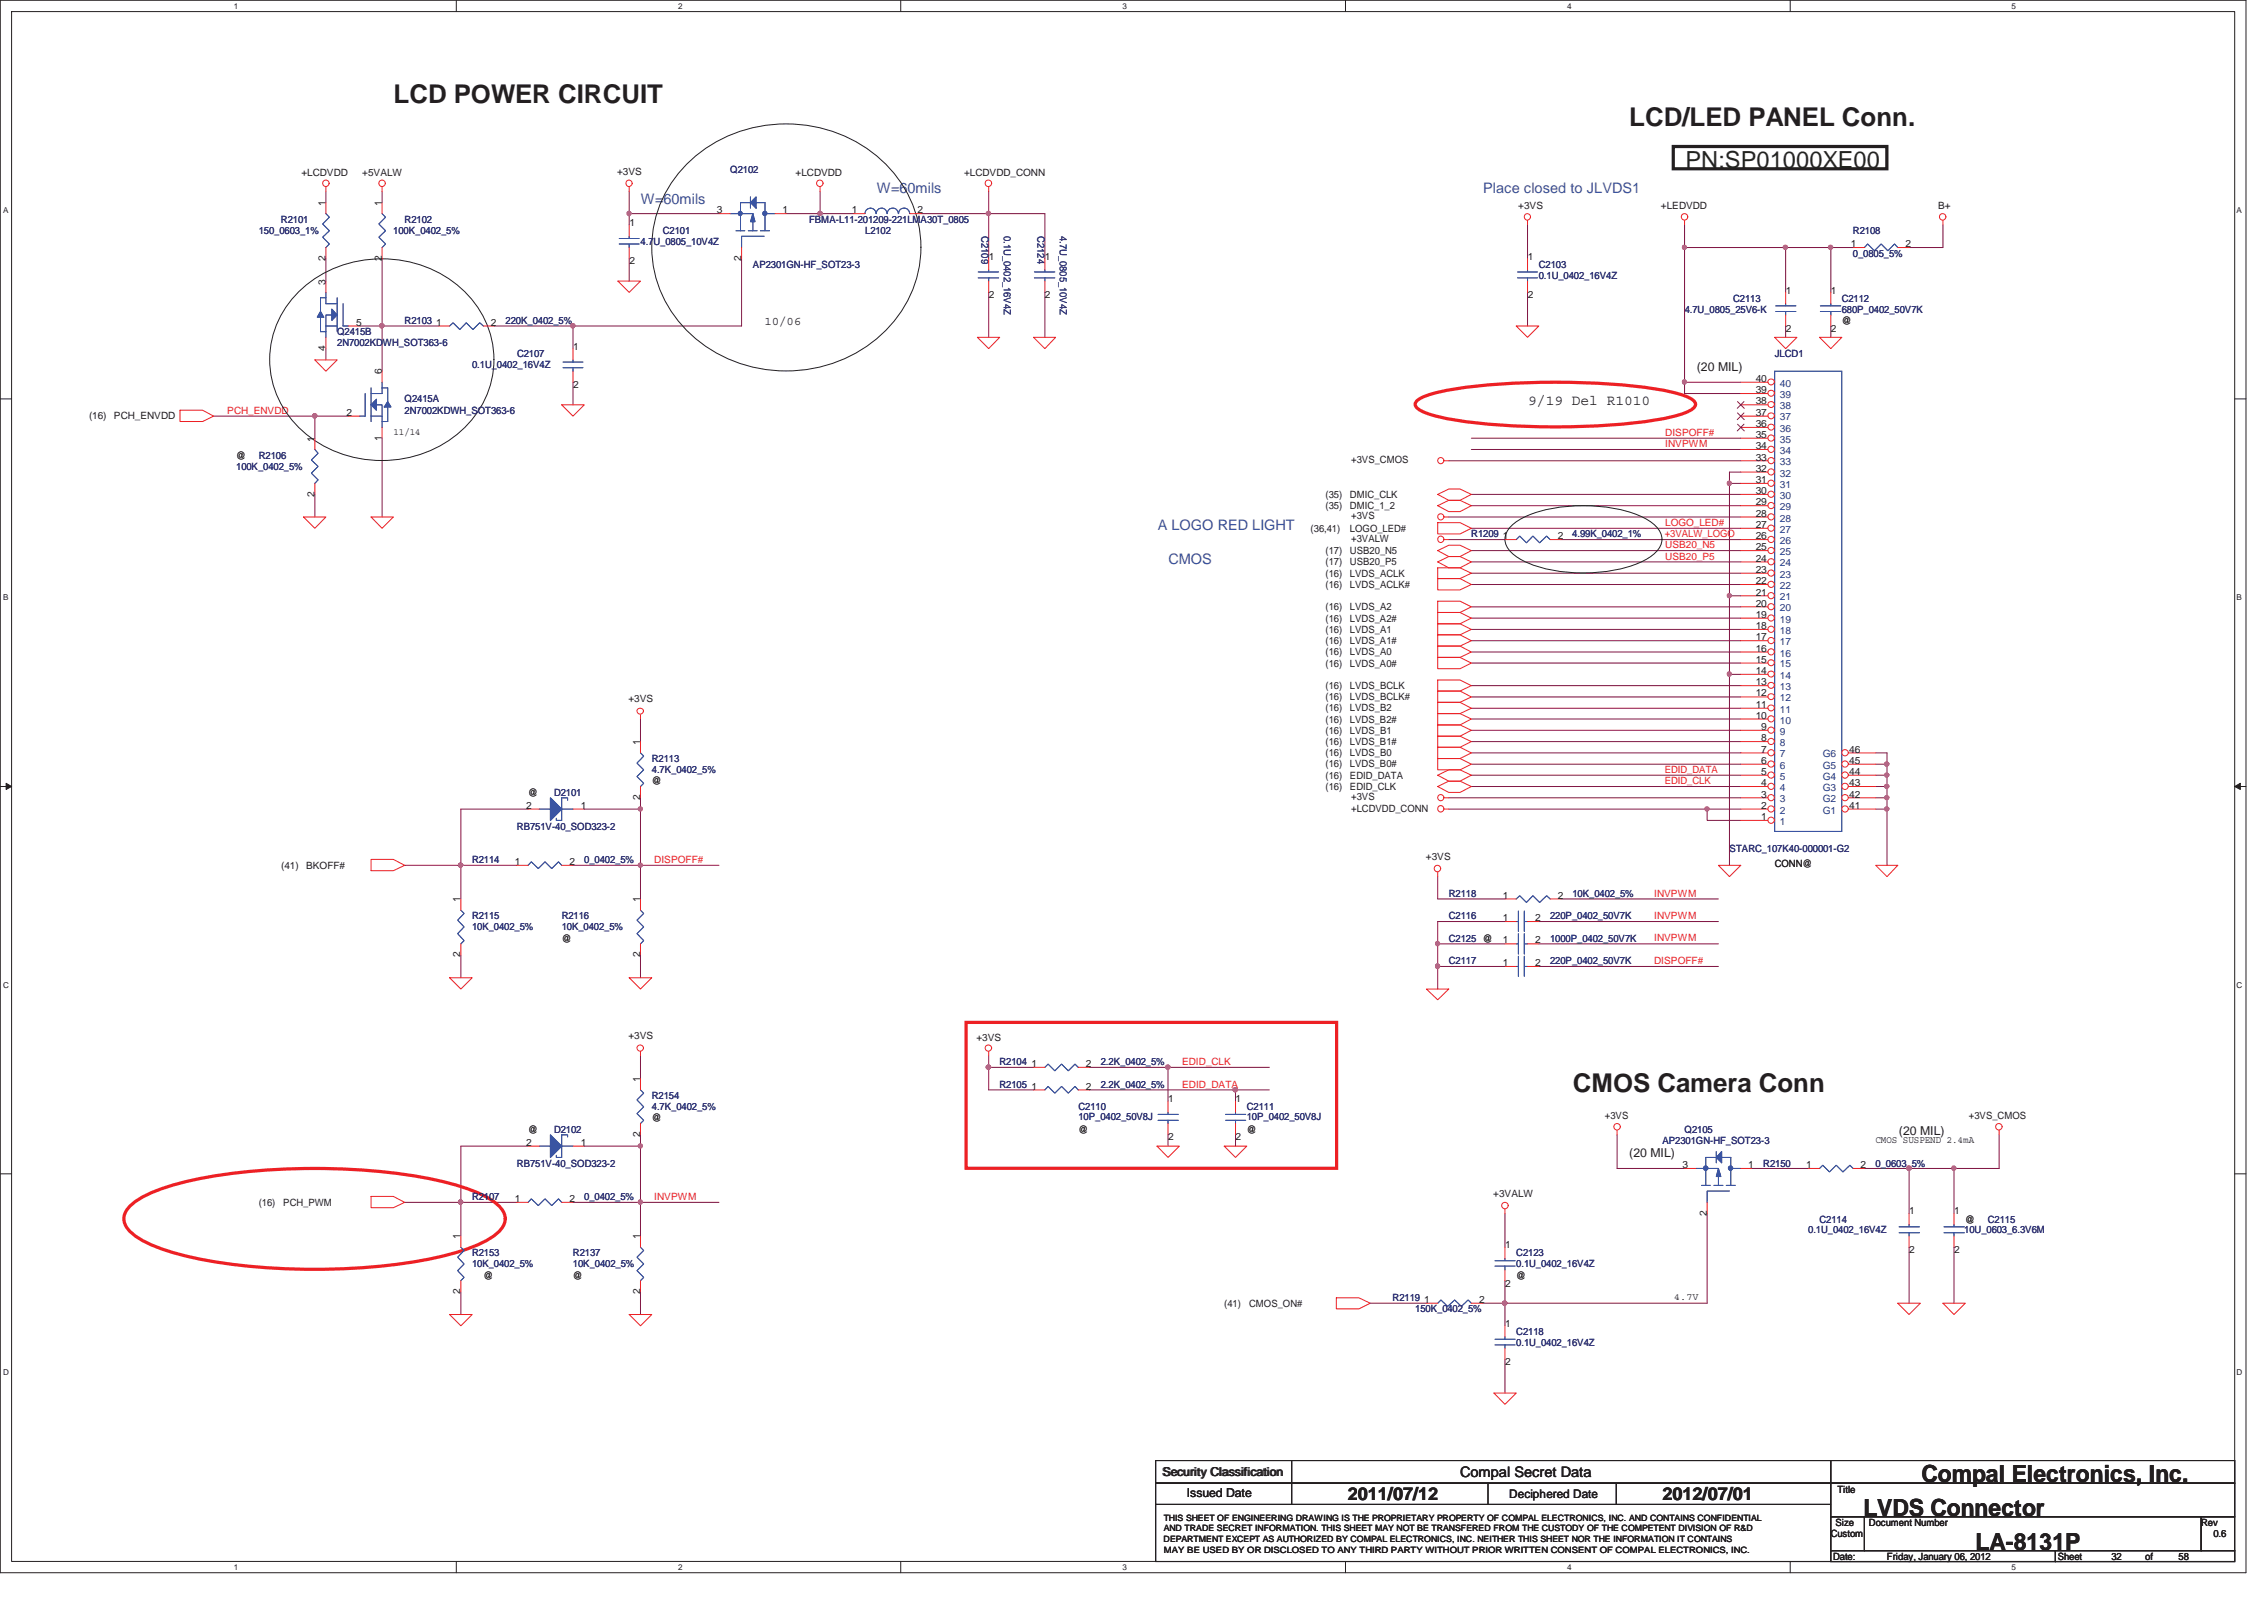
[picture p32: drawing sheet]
<svg xmlns="http://www.w3.org/2000/svg" width="297mm" height="210mm" viewBox="0 0 297 210" stroke-linecap="round" stroke-linejoin="round" font-family="sans-serif">
<defs><g id="words">
<g font-size="3.4" fill="#231f20">
<text x="51.6" y="13.5">LCD POWER CIRCUIT</text>
<text x="213.7" y="16.5">LCD/LED PANEL Conn.</text>
<text x="206.4" y="143.2">CMOS Camera Conn</text>
</g>
<text font-size="3.1" fill="#1b3f1c" x="221.1" y="22">PN:SP01000XE00</text>
<g font-size="3.1" fill="#231f20">
<text x="252.1" y="194.4">Compal Electronics, Inc.</text>
<text x="244.5" y="198.9">LVDS Connector</text>
<text x="259.2" y="203.3">LA-8131P</text>
</g>
<g font-size="2.3" fill="#231f20">
<text x="176.8" y="196.7">2011/07/12</text>
<text x="218.1" y="196.7">2012/07/01</text>
</g>
<g font-size="1.9" fill="#3953a4">
<text x="84.1" y="26.8">W=60mils</text>
<text x="115" y="25.3">W=60mils</text>
<text x="194.6" y="25.3">Place closed to JLVDS1</text>
<text x="151.9" y="69.5">A LOGO RED LIGHT</text>
<text x="153.3" y="73.9">CMOS</text>
</g>
<g font-size="1.9" fill="#231f20">
<text x="200.5" y="53.1">9/19 Del R1010</text>
<text x="191.6" y="193.7">Compal Secret Data</text>
</g>
<g font-size="1.6" fill="#231f20">
<text x="100.3" y="42.6">10/06</text>
<text x="222.6" y="48.7">(20 MIL)</text>
<text x="249.1" y="148.8">(20 MIL)</text>
<text x="213.7" y="151.8">(20 MIL)</text>
<text x="152.5" y="193.6">Security Classification</text>
<text x="155.7" y="196.4">Issued Date</text>
<text x="198" y="196.5">Deciphered Date</text>
</g>
<g font-size="1.3" fill="#231f20">
<text x="39.6" y="23">+LCDVDD</text>
<text x="47.5" y="23">+5VALW</text>
<text x="81" y="22.9">+3VS</text>
<text x="104.4" y="23">+LCDVDD</text>
<text x="126.5" y="23">+LCDVDD_CONN</text>
<text x="42.7" y="27" transform="rotate(-90 42.7 27)">1</text>
<text x="50.1" y="27" transform="rotate(-90 50.1 27)">1</text>
<text x="82.6" y="29.7">1</text>
<text x="94" y="28">3</text>
<text x="102.7" y="28">1</text>
<text x="111.8" y="28">1</text>
<text x="120.4" y="28">2</text>
<text x="199.2" y="27.5">+3VS</text>
<text x="217.9" y="27.5">+LEDVDD</text>
<text x="254.3" y="27.5">B+</text>
<text x="42.7" y="34.2" transform="rotate(-90 42.7 34.2)">2</text>
<text x="50.1" y="34.2" transform="rotate(-90 50.1 34.2)">2</text>
<text x="82.6" y="34.7">2</text>
<text x="97.2" y="34.2" transform="rotate(-90 97.2 34.2)">2</text>
<text x="129.7" y="34.1">1</text>
<text x="137.1" y="34.1">1</text>
<text x="200.4" y="34.1">1</text>
<text x="242.8" y="32.4">1</text>
<text x="250" y="32.4">2</text>
<text x="42.7" y="37.3" transform="rotate(-90 42.7 37.3)">3</text>
<text x="129.7" y="39.1">2</text>
<text x="137.1" y="39.1">2</text>
<text x="200.4" y="39.1">2</text>
<text x="234.3" y="38.5">1</text>
<text x="240.2" y="38.5">1</text>
<text x="42.7" y="46" transform="rotate(-90 42.7 46)">4</text>
<text x="46.7" y="42.7">5</text>
<text x="57.2" y="42.7">1</text>
<text x="64.4" y="42.7">2</text>
<text x="75.2" y="45.9">1</text>
<text x="234.3" y="43.5">2</text>
<text x="240.2" y="43.5">2</text>
<text x="241.6" y="42.5">@</text>
<text x="50.1" y="49.1" transform="rotate(-90 50.1 49.1)">6</text>
<text x="75.2" y="50.9">2</text>
<text x="230.4" y="53">38</text>
<text x="230.4" y="51.5">39</text>
<text x="230.4" y="50.1">40</text>
<text x="11.7" y="55">(16)</text>
<text x="14.9" y="55">PCH_ENVDD</text>
<text x="41.3" y="58" transform="rotate(-90 41.3 58)">1</text>
<text x="45.5" y="54.5">2</text>
<text x="50.1" y="57.8" transform="rotate(-90 50.1 57.8)">1</text>
<text x="51.6" y="57.1">11/14</text>
<text x="230.4" y="58.9">34</text>
<text x="230.4" y="57.4">35</text>
<text x="230.4" y="56">36</text>
<text x="230.4" y="54.5">37</text>
<text x="31" y="60.2">@</text>
<text x="41.3" y="65.2" transform="rotate(-90 41.3 65.2)">2</text>
<text x="173.9" y="65.3">(35)</text>
<text x="177.1" y="65.3">DMIC_CLK</text>
<text x="177.3" y="60.8">+3VS_CMOS</text>
<text x="230.4" y="64.8">30</text>
<text x="230.4" y="63.4">31</text>
<text x="230.4" y="61.9">32</text>
<text x="230.4" y="60.4">33</text>
<text x="172" y="69.7">(36,41)</text>
<text x="173.9" y="66.8">(35)</text>
<text x="177.1" y="66.8">DMIC_1_2</text>
<text x="177.1" y="69.7">LOGO_LED#</text>
<text x="177.3" y="68.1">+3VS</text>
<text x="177.3" y="71.1">+3VALW</text>
<text x="197.2" y="70.7">1</text>
<text x="204.4" y="70.7">2</text>
<text x="230.4" y="70.7">26</text>
<text x="230.4" y="69.3">27</text>
<text x="230.4" y="67.8">28</text>
<text x="230.4" y="66.3">29</text>
<text x="173.9" y="75.6">(16)</text>
<text x="173.9" y="77.1">(16)</text>
<text x="173.9" y="72.7">(17)</text>
<text x="173.9" y="74.2">(17)</text>
<text x="177.1" y="75.6">LVDS_ACLK</text>
<text x="177.1" y="77.1">LVDS_ACLK#</text>
<text x="177.1" y="72.7">USB20_N5</text>
<text x="177.1" y="74.2">USB20_P5</text>
<text x="230.4" y="76.6">22</text>
<text x="230.4" y="75.1">23</text>
<text x="230.4" y="73.7">24</text>
<text x="230.4" y="72.2">25</text>
<text x="173.9" y="80">(16)</text>
<text x="173.9" y="81.5">(16)</text>
<text x="173.9" y="83">(16)</text>
<text x="177.1" y="80">LVDS_A2</text>
<text x="177.1" y="81.5">LVDS_A2#</text>
<text x="177.1" y="83">LVDS_A1</text>
<text x="230.4" y="84">17</text>
<text x="230.4" y="82.5">18</text>
<text x="230.4" y="81">19</text>
<text x="230.4" y="79.6">20</text>
<text x="230.4" y="78.1">21</text>
<text x="173.9" y="84.5">(16)</text>
<text x="173.9" y="85.9">(16)</text>
<text x="173.9" y="87.4">(16)</text>
<text x="177.1" y="84.5">LVDS_A1#</text>
<text x="177.1" y="85.9">LVDS_A0</text>
<text x="177.1" y="87.4">LVDS_A0#</text>
<text x="230.4" y="89.9">13</text>
<text x="230.4" y="88.4">14</text>
<text x="230.4" y="86.9">15</text>
<text x="230.4" y="85.5">16</text>
<text x="82.5" y="92.1">+3VS</text>
<text x="173.9" y="90.4">(16)</text>
<text x="173.9" y="91.8">(16)</text>
<text x="173.9" y="93.3">(16)</text>
<text x="173.9" y="94.8">(16)</text>
<text x="177.1" y="90.4">LVDS_BCLK</text>
<text x="177.1" y="91.8">LVDS_BCLK#</text>
<text x="177.1" y="93.3">LVDS_B2</text>
<text x="177.1" y="94.8">LVDS_B2#</text>
<text x="230.4" y="94.3">10</text>
<text x="230.4" y="92.8">11</text>
<text x="230.4" y="91.3">12</text>
<text x="231.1" y="95.7">9</text>
<text x="84" y="97.7" transform="rotate(-90 84 97.7)">1</text>
<text x="173.9" y="96.3">(16)</text>
<text x="173.9" y="97.8">(16)</text>
<text x="173.9" y="99.2">(16)</text>
<text x="173.9" y="100.7">(16)</text>
<text x="177.1" y="96.3">LVDS_B1</text>
<text x="177.1" y="97.8">LVDS_B1#</text>
<text x="177.1" y="99.2">LVDS_B0</text>
<text x="177.1" y="100.7">LVDS_B0#</text>
<text x="231.1" y="101.6">5</text>
<text x="231.1" y="100.2">6</text>
<text x="231.1" y="98.7">7</text>
<text x="231.1" y="97.2">8</text>
<text x="242.6" y="101.6">44</text>
<text x="242.6" y="100.2">45</text>
<text x="242.6" y="98.7">46</text>
<text x="69" y="106.1">2</text>
<text x="69.3" y="104.4">@</text>
<text x="76.2" y="106.1">1</text>
<text x="84" y="104.9" transform="rotate(-90 84 104.9)">2</text>
<text x="85.5" y="102.9">@</text>
<text x="173.9" y="102.1">(16)</text>
<text x="173.9" y="103.6">(16)</text>
<text x="177.1" y="102.1">EDID_DATA</text>
<text x="177.1" y="103.6">EDID_CLK</text>
<text x="177.3" y="105">+3VS</text>
<text x="177.3" y="106.4">+LCDVDD_CONN</text>
<text x="231.1" y="107.6">1</text>
<text x="231.1" y="106.1">2</text>
<text x="231.1" y="104.6">3</text>
<text x="231.1" y="103.1">4</text>
<text x="242.6" y="106.1">41</text>
<text x="242.6" y="104.6">42</text>
<text x="242.6" y="103.1">43</text>
<text x="36.9" y="113.9">(41)</text>
<text x="40.2" y="113.9">BKOFF#</text>
<text x="67.6" y="113.5">1</text>
<text x="74.7" y="113.5">2</text>
<text x="187.1" y="112.8">+3VS</text>
<text x="232.9" y="113.8">CONN@</text>
<text x="60.4" y="118.3" transform="rotate(-90 60.4 118.3)">1</text>
<text x="84" y="118.3" transform="rotate(-90 84 118.3)">1</text>
<text x="197.2" y="117.9">1</text>
<text x="204.4" y="117.9">2</text>
<text x="60.4" y="125.6" transform="rotate(-90 60.4 125.6)">2</text>
<text x="73.7" y="123.5">@</text>
<text x="84" y="125.6" transform="rotate(-90 84 125.6)">2</text>
<text x="197.2" y="123.7">1</text>
<text x="197.2" y="120.8">1</text>
<text x="201.4" y="123.7">2</text>
<text x="201.4" y="120.8">2</text>
<text x="197.2" y="126.7">1</text>
<text x="201.4" y="126.7">2</text>
<text x="82.5" y="136.3">+3VS</text>
<text x="128.1" y="136.5">+3VS</text>
<text x="84" y="141.9" transform="rotate(-90 84 141.9)">1</text>
<text x="135.3" y="142.9">1</text>
<text x="135.3" y="140">1</text>
<text x="142.5" y="142.9">2</text>
<text x="142.5" y="140">2</text>
<text x="69.3" y="148.6">@</text>
<text x="84" y="149.1" transform="rotate(-90 84 149.1)">2</text>
<text x="85.5" y="147.1">@</text>
<text x="141.5" y="148.6">@</text>
<text x="153.3" y="144.6">1</text>
<text x="153.3" y="149.5">2</text>
<text x="162.1" y="144.6">1</text>
<text x="162.1" y="149.5">2</text>
<text x="163.6" y="148.6">@</text>
<text x="210.6" y="146.8">+3VS</text>
<text x="246.1" y="149.9">CMOS SUSPEND 2.4mA</text>
<text x="258.3" y="146.8">+3VS_CMOS</text>
<text x="69" y="150.3">2</text>
<text x="76.2" y="150.3">1</text>
<text x="220.8" y="153.2">3</text>
<text x="229.4" y="153.2">1</text>
<text x="237" y="153.2">1</text>
<text x="244.1" y="153.2">2</text>
<text x="33.9" y="158.1">(16)</text>
<text x="37.2" y="158.1">PCH_PWM</text>
<text x="67.6" y="157.7">1</text>
<text x="74.7" y="157.7">2</text>
<text x="195.9" y="157">+3VALW</text>
<text x="223.9" y="159.4" transform="rotate(-90 223.9 159.4)">2</text>
<text x="250.5" y="159.3">1</text>
<text x="256.4" y="159.3">1</text>
<text x="257.8" y="160.3">@</text>
<text x="60.4" y="162.5" transform="rotate(-90 60.4 162.5)">1</text>
<text x="63.4" y="167.7">@</text>
<text x="75.2" y="167.7">@</text>
<text x="84" y="162.5" transform="rotate(-90 84 162.5)">1</text>
<text x="197.5" y="163.7">1</text>
<text x="198.9" y="167.7">@</text>
<text x="250.5" y="164.3">2</text>
<text x="256.4" y="164.3">2</text>
<text x="60.4" y="169.7" transform="rotate(-90 60.4 169.7)">2</text>
<text x="84" y="169.7" transform="rotate(-90 84 169.7)">2</text>
<text x="160.6" y="171.4">(41)</text>
<text x="163.9" y="171.4">CMOS_ON#</text>
<text x="186.9" y="170.9">1</text>
<text x="194.1" y="170.9">2</text>
<text x="197.5" y="168.7">2</text>
<text x="219.6" y="170.5">4.7V</text>
<text x="197.5" y="174">1</text>
<text x="197.5" y="179">2</text>
<text x="241.1" y="195.8">Title</text>
<text x="240.2" y="201.6">Custom</text>
<text x="240.8" y="200.1">Size</text>
<text x="245.2" y="200.1">Document Number</text>
<text x="288.8" y="200.1">Rev</text>
<text x="290.4" y="201.6">0.6</text>
<text x="240.5" y="204.6">Date:</text>
<text x="247.6" y="204.5">Friday, January 06, 2012</text>
<text x="270" y="204.6">Sheet</text>
<text x="277" y="204.5">32</text>
<text x="281.4" y="204.5">of</text>
<text x="285.8" y="204.5">58</text>
</g>
<g font-size="1.3" fill="#282973">
<text x="95.8" y="22.7">Q2102</text>
<text x="36.9" y="29.2">R2101</text>
<text x="53.1" y="29.2">R2102</text>
<text x="106.1" y="29.2">FBMA-L11-201209-221LMA30T_0805</text>
<text x="33.9" y="30.7">150_0603_1%</text>
<text x="51.6" y="30.7">100K_0402_5%</text>
<text x="84" y="32.2">4.7U_0805_10V4Z</text>
<text x="87" y="30.7">C2101</text>
<text x="98.8" y="35.1">AP2301GN-HF_SOT23-3</text>
<text x="113.5" y="30.7">L2102</text>
<text x="128.8" y="31" transform="rotate(90 128.8 31)">C2109</text>
<text x="131.7" y="31" transform="rotate(90 131.7 31)">0.1U_0402_16V4Z</text>
<text x="136.1" y="31" transform="rotate(90 136.1 31)">C2124</text>
<text x="139.1" y="31" transform="rotate(90 139.1 31)">4.7U_0805_10V4Z</text>
<text x="201.9" y="35.1">C2103</text>
<text x="243.1" y="30.7">R2108</text>
<text x="243.1" y="33.7">0_0805_5%</text>
<text x="201.9" y="36.6">0.1U_0402_16V4Z</text>
<text x="221" y="41">4.7U_0805_25V6-K</text>
<text x="227.4" y="39.5">C2113</text>
<text x="241.6" y="39.5">C2112</text>
<text x="241.6" y="41">680P_0402_50V7K</text>
<text x="44.2" y="43.9">Q2415B</text>
<text x="44.2" y="45.4">2N7002KDWH_SOT363-6</text>
<text x="53.1" y="42.5">R2103</text>
<text x="66.3" y="42.5">220K_0402_5%</text>
<text x="67.8" y="46.9">C2107</text>
<text x="232.9" y="46.9">JLCD1</text>
<text x="53.1" y="52.8">Q2415A</text>
<text x="61.9" y="48.2">0.1U_0402_16V4Z</text>
<text x="53.1" y="54.3">2N7002KDWH_SOT363-6</text>
<text x="31" y="61.6">100K_0402_5%</text>
<text x="33.9" y="60.2">R2106</text>
<text x="193" y="70.5">R1209</text>
<text x="206.3" y="70.5">4.99K_0402_1%</text>
<text x="85.5" y="99.9">R2113</text>
<text x="85.5" y="101.4">4.7K_0402_5%</text>
<text x="72.7" y="104.4">D2101</text>
<text x="61.9" y="113.2">R2114</text>
<text x="67.8" y="108.8">RB751V-40_SOD323-2</text>
<text x="76.7" y="113.2">0_0402_5%</text>
<text x="226.9" y="111.7">STARC_107K40-000001-G2</text>
<text x="190.1" y="117.6">R2118</text>
<text x="206.3" y="117.6">10K_0402_5%</text>
<text x="61.9" y="120.5">R2115</text>
<text x="61.9" y="122">10K_0402_5%</text>
<text x="73.7" y="120.5">R2116</text>
<text x="73.7" y="122">10K_0402_5%</text>
<text x="190.1" y="123.5">C2125 @</text>
<text x="190.1" y="120.5">C2116</text>
<text x="203.4" y="123.5">1000P_0402_50V7K</text>
<text x="203.4" y="120.5">220P_0402_50V7K</text>
<text x="190.1" y="126.4">C2117</text>
<text x="203.4" y="126.4">220P_0402_50V7K</text>
<text x="131.1" y="142.7">R2105</text>
<text x="131.1" y="139.7">R2104</text>
<text x="144.4" y="142.7">2.2K_0402_5%</text>
<text x="144.4" y="139.7">2.2K_0402_5%</text>
<text x="72.7" y="148.6">D2102</text>
<text x="85.5" y="144.1">R2154</text>
<text x="85.5" y="145.6">4.7K_0402_5%</text>
<text x="141.5" y="145.6">C2110</text>
<text x="141.5" y="146.9">10P_0402_50V8J</text>
<text x="163.6" y="145.6">C2111</text>
<text x="163.6" y="146.9">10P_0402_50V8J</text>
<text x="221" y="148.6">Q2105</text>
<text x="67.8" y="153">RB751V-40_SOD323-2</text>
<text x="218.1" y="150">AP2301GN-HF_SOT23-3</text>
<text x="231.3" y="153">R2150</text>
<text x="246.1" y="153">0_0603_5%</text>
<text x="61.9" y="157.4">R2107</text>
<text x="76.7" y="157.4">0_0402_5%</text>
<text x="237.2" y="161.7">0.1U_0402_16V4Z</text>
<text x="238.7" y="160.3">C2114</text>
<text x="257.7" y="161.7">10U_0603_6.3V6M</text>
<text x="260.8" y="160.3">C2115</text>
<text x="61.9" y="164.8">R2153</text>
<text x="61.9" y="166.2">10K_0402_5%</text>
<text x="75.2" y="164.8">R2137</text>
<text x="75.2" y="166.2">10K_0402_5%</text>
<text x="198.9" y="164.8">C2123</text>
<text x="198.9" y="166.2">0.1U_0402_16V4Z</text>
<text x="182.7" y="170.6">R2119</text>
<text x="185.7" y="172.1">150K_0402_5%</text>
<text x="198.9" y="175.1">C2118</text>
<text x="198.9" y="176.5">0.1U_0402_16V4Z</text>
</g>
<g font-size="1.3" fill="#1d437e">
<text x="233.5" y="53.7">38</text>
<text x="233.5" y="52.2">39</text>
<text x="233.5" y="50.7">40</text>
<text x="233.5" y="59.6">34</text>
<text x="233.5" y="58.1">35</text>
<text x="233.5" y="56.6">36</text>
<text x="233.5" y="55.1">37</text>
<text x="233.5" y="65.4">30</text>
<text x="233.5" y="64">31</text>
<text x="233.5" y="62.5">32</text>
<text x="233.5" y="61">33</text>
<text x="233.5" y="71.4">26</text>
<text x="233.5" y="69.9">27</text>
<text x="233.5" y="68.4">28</text>
<text x="233.5" y="66.9">29</text>
<text x="233.5" y="77.3">22</text>
<text x="233.5" y="75.8">23</text>
<text x="233.5" y="74.3">24</text>
<text x="233.5" y="72.8">25</text>
<text x="233.5" y="83.2">18</text>
<text x="233.5" y="81.7">19</text>
<text x="233.5" y="80.2">20</text>
<text x="233.5" y="78.7">21</text>
<text x="233.5" y="89">14</text>
<text x="233.5" y="87.5">15</text>
<text x="233.5" y="86.1">16</text>
<text x="233.5" y="84.6">17</text>
<text x="233.5" y="94.9">10</text>
<text x="233.5" y="93.5">11</text>
<text x="233.5" y="92">12</text>
<text x="233.5" y="90.5">13</text>
<text x="233.5" y="100.8">6</text>
<text x="233.5" y="99.3">7</text>
<text x="233.5" y="97.9">8</text>
<text x="233.5" y="96.4">9</text>
<text x="239.2" y="100.8">G5</text>
<text x="239.2" y="99.3">G6</text>
<text x="233.5" y="106.7">2</text>
<text x="233.5" y="105.2">3</text>
<text x="233.5" y="103.8">4</text>
<text x="233.5" y="102.3">5</text>
<text x="239.2" y="106.7">G1</text>
<text x="239.2" y="105.2">G2</text>
<text x="239.2" y="103.8">G3</text>
<text x="239.2" y="102.3">G4</text>
<text x="233.5" y="108.2">1</text>
</g>
<g font-size="1.3" fill="#ed2024">
<text x="29.8" y="54.3">PCH_ENVDD</text>
<text x="218.5" y="57.2">DISPOFF#</text>
<text x="218.5" y="58.7">INVPWM</text>
<text x="218.4" y="70.5">+3VALW_LOGO</text>
<text x="218.5" y="69">LOGO_LED#</text>
<text x="218.5" y="71.9">USB20_N5</text>
<text x="218.5" y="73.4">USB20_P5</text>
<text x="218.4" y="101.4">EDID_DATA</text>
<text x="218.4" y="102.9">EDID_CLK</text>
<text x="85.8" y="113.2">DISPOFF#</text>
<text x="217" y="117.6">INVPWM</text>
<text x="217" y="120.5">INVPWM</text>
<text x="217" y="123.5">INVPWM</text>
<text x="217" y="126.4">DISPOFF#</text>
<text x="155.1" y="139.7">EDID_CLK</text>
<text x="155.1" y="142.7">EDID_DATA</text>
<text x="85.8" y="157.4">INVPWM</text>
</g>
<g font-size="1.1" fill="#231f20">
<text x="30.7" y="1.2">1</text>
<text x="89" y="1.2">2</text>
<text x="147.3" y="1.2">3</text>
<text x="205.6" y="1.2">4</text>
<text x="263.9" y="1.2">5</text>
<text x=".4" y="27.9">A</text>
<text x="293.4" y="27.9">A</text>
<text x=".4" y="78.7">B</text>
<text x="293.4" y="78.7">B</text>
<text x=".4" y="129.5">C</text>
<text x="293.4" y="129.5">C</text>
<text x=".4" y="180.3">D</text>
<text x="293.4" y="180.3">D</text>
<text x="152.7" y="202.2">DEPARTMENT EXCEPT AS AUTHORIZED BY COMPAL ELECTRONICS, INC. NEITHER THIS SHEET NOR THE INFORMATION IT CONTAINS</text>
<text x="152.7" y="200.8">AND TRADE SECRET INFORMATION. THIS SHEET MAY NOT BE TRANSFERED FROM THE CUSTODY OF THE COMPETENT DIVISION OF R&amp;D</text>
<text x="152.7" y="203.6">MAY BE USED BY OR DISCLOSED TO ANY THIRD PARTY WITHOUT PRIOR WRITTEN CONSENT OF COMPAL ELECTRONICS, INC.</text>
<text x="152.7" y="199.4">THIS SHEET OF ENGINEERING DRAWING IS THE PROPRIETARY PROPERTY OF COMPAL ELECTRONICS, INC. AND CONTAINS CONFIDENTIAL</text>
<text x="30.7" y="206">1</text>
<text x="89" y="206">2</text>
<text x="147.3" y="206">3</text>
<text x="205.6" y="206">4</text>
<text x="263.9" y="206">5</text>
</g>
</g></defs>
<path d="M0 0h294.7v206.3h-294.7zM1.5 1.5h291.7v203.3h-291.7z" fill="none" stroke="#231f20" stroke-width=".13"/>
<g fill="#fff">
<path d="M30.7 .2h.6v1.2h-.6z"/>
<path d="M30.7 205h.6v1.2h-.6z"/>
</g>
<path d="M59.9 0v1.5M59.9 204.8v1.5" fill="none" stroke="#231f20" stroke-width=".13"/>
<g fill="#fff">
<path d="M89 .2h.6v1.2h-.6z"/>
<path d="M89 205h.6v1.2h-.6z"/>
</g>
<path d="M118.2 0v1.5M118.2 204.8v1.5" fill="none" stroke="#231f20" stroke-width=".13"/>
<g fill="#fff">
<path d="M147.4 .2h.5v1.2h-.5z"/>
<path d="M147.4 205h.5v1.2h-.5z"/>
</g>
<path d="M176.5 0v1.5M176.5 204.8v1.5" fill="none" stroke="#231f20" stroke-width=".13"/>
<g fill="#fff">
<path d="M205.7 .2h.6v1.2h-.6z"/>
<path d="M205.7 205h.6v1.2h-.6z"/>
</g>
<path d="M234.9 0v1.5M234.9 204.8v1.5" fill="none" stroke="#231f20" stroke-width=".13"/>
<g fill="#fff">
<path d="M264 .2h.6v1.2h-.6z"/>
<path d="M264 205h.6v1.2h-.6z"/>
<path d="M.4 26.9h.7v1.2h-.7z"/>
<path d="M293.6 26.9h.7v1.2h-.7z"/>
<path d="M.4 77.7h.7v1.2h-.7z"/>
<path d="M293.6 77.7h.7v1.2h-.7z"/>
</g>
<path d="M0 52.3h1.5M293.2 52.3h1.5" fill="none" stroke="#231f20" stroke-width=".13"/>
<g fill="#fff">
<path d="M.4 128.6h.8v1.1h-.8z"/>
<path d="M293.6 128.6h.7v1.1h-.7z"/>
</g>
<path d="M0 103.2h1.5M293.2 103.2h1.5" fill="none" stroke="#231f20" stroke-width=".13"/>
<path d="M.8 102.7l.7 .5-.7 .3z" fill="#231f20"/>
<path d="M.8 102.7l.7 .5-.7 .3z" fill="none" stroke="#231f20" stroke-width=".13"/>
<path d="M293.2 103.2l.7-.5v.8z" fill="#231f20"/>
<path d="M293.2 103.2l.7-.5v.8z" fill="none" stroke="#231f20" stroke-width=".13"/>
<g fill="#fff">
<path d="M.4 179.4h.8v1.1h-.8z"/>
<path d="M293.6 179.4h.7v1.1h-.7z"/>
</g>
<path d="M0 154h1.5M293.2 154h1.5" fill="none" stroke="#231f20" stroke-width=".13"/>
<path d="M42.8 25.1v1.5M50.1 25.1v1.5M200.4 29.5v4.4M60.5 113.5h7.3" fill="none" stroke="#7f1442" stroke-width=".13"/>
<circle cx="60.4" cy="113.5" r=".28" fill="#b9529f"/>
<circle cx="60.4" cy="113.5" r=".28" fill="none" stroke="#b9529f" stroke-width=".13"/>
<path d="M53.1 113.5h7.4v4.4" fill="none" stroke="#7f1442" stroke-width=".13"/>
<circle cx="60.4" cy="113.5" r=".28" fill="#b9529f"/>
<circle cx="60.4" cy="113.5" r=".28" fill="none" stroke="#b9529f" stroke-width=".13"/>
<path d="M84 113.5h10.3" fill="none" stroke="#7f1442" stroke-width=".13"/>
<circle cx="84" cy="113.5" r=".28" fill="#b9529f"/>
<circle cx="84" cy="113.5" r=".28" fill="none" stroke="#b9529f" stroke-width=".13"/>
<path d="M200.4 38.4v4.4M42.8 45.7v1.5M50.1 57.5v10.3M75.2 42.8v2.9M75.2 50.1v3M41.3 64.8v3" fill="none" stroke="#7f1442" stroke-width=".13"/>
<circle cx="75.1" cy="42.7" r=".28" fill="#b9529f"/>
<circle cx="75.1" cy="42.7" r=".28" fill="none" stroke="#b9529f" stroke-width=".13"/>
<path d="M64.8 42.8h32.5" fill="none" stroke="#7f1442" stroke-width=".13"/>
<circle cx="75.1" cy="42.7" r=".28" fill="#b9529f"/>
<circle cx="75.1" cy="42.7" r=".28" fill="none" stroke="#b9529f" stroke-width=".13"/>
<path d="M42.8 33.9v3M50.1 42.8h7.4" fill="none" stroke="#7f1442" stroke-width=".13"/>
<circle cx="50.1" cy="42.7" r=".29" fill="#b9529f"/>
<circle cx="50.1" cy="42.7" r=".29" fill="none" stroke="#b9529f" stroke-width=".13"/>
<path d="M50.1 33.9v14.8" fill="none" stroke="#7f1442" stroke-width=".13"/>
<circle cx="50.1" cy="42.7" r=".29" fill="#b9529f"/>
<circle cx="50.1" cy="42.7" r=".29" fill="none" stroke="#b9529f" stroke-width=".13"/>
<path d="M41.3 54.6v2.9" fill="none" stroke="#7f1442" stroke-width=".13"/>
<circle cx="41.3" cy="54.5" r=".28" fill="#b9529f"/>
<circle cx="41.3" cy="54.5" r=".28" fill="none" stroke="#b9529f" stroke-width=".13"/>
<path d="M28 54.6h17.7" fill="none" stroke="#7f1442" stroke-width=".13"/>
<circle cx="41.3" cy="54.5" r=".28" fill="#b9529f"/>
<circle cx="41.3" cy="54.5" r=".28" fill="none" stroke="#b9529f" stroke-width=".13"/>
<path d="M129.7 140h5.9" fill="none" stroke="#7f1442" stroke-width=".13"/>
<circle cx="129.7" cy="140" r=".28" fill="#b9529f"/>
<circle cx="129.7" cy="140" r=".28" fill="none" stroke="#b9529f" stroke-width=".13"/>
<path d="M129.7 140v2.9" fill="none" stroke="#7f1442" stroke-width=".13"/>
<circle cx="129.7" cy="140" r=".28" fill="#b9529f"/>
<circle cx="129.7" cy="140" r=".28" fill="none" stroke="#b9529f" stroke-width=".13"/>
<path d="M153.2 140h13.3" fill="none" stroke="#7f1442" stroke-width=".13"/>
<circle cx="153.2" cy="140" r=".28" fill="#b9529f"/>
<circle cx="153.2" cy="140" r=".28" fill="none" stroke="#b9529f" stroke-width=".13"/>
<path d="M142.9 142.9h19.2" fill="none" stroke="#7f1442" stroke-width=".13"/>
<circle cx="162.1" cy="142.9" r=".28" fill="#b9529f"/>
<circle cx="162.1" cy="142.9" r=".28" fill="none" stroke="#b9529f" stroke-width=".13"/>
<path d="M129.7 138.5v1.5" fill="none" stroke="#7f1442" stroke-width=".13"/>
<circle cx="129.7" cy="140" r=".28" fill="#b9529f"/>
<circle cx="129.7" cy="140" r=".28" fill="none" stroke="#b9529f" stroke-width=".13"/>
<path d="M142.9 140h10.3v4.4M129.7 142.9h5.9M153.2 148.8v1.5M162.1 148.8v1.5" fill="none" stroke="#7f1442" stroke-width=".13"/>
<circle cx="153.2" cy="140" r=".28" fill="#b9529f"/>
<circle cx="153.2" cy="140" r=".28" fill="none" stroke="#b9529f" stroke-width=".13"/>
<path d="M162.1 142.9h4.4" fill="none" stroke="#7f1442" stroke-width=".13"/>
<circle cx="162.1" cy="142.9" r=".28" fill="#b9529f"/>
<circle cx="162.1" cy="142.9" r=".28" fill="none" stroke="#b9529f" stroke-width=".13"/>
<path d="M69.3 106.1h-8.8v7.4M76.7 106.1h7.3M60.5 125.3v2.9M162.1 142.9v1.5" fill="none" stroke="#7f1442" stroke-width=".13"/>
<circle cx="84" cy="106.1" r=".28" fill="#b9529f"/>
<circle cx="84" cy="106.1" r=".28" fill="none" stroke="#b9529f" stroke-width=".13"/>
<path d="M84 94.3v3M75.2 113.5h8.8M84 104.6v8.9M84 113.5v4.4M84 125.3v2.9M197.4 126.8h-8.8v2.9M201.9 126.8h23.6" fill="none" stroke="#7f1442" stroke-width=".13"/>
<circle cx="188.6" cy="126.7" r=".28" fill="#b9529f"/>
<circle cx="188.6" cy="126.7" r=".28" fill="none" stroke="#b9529f" stroke-width=".13"/>
<path d="M188.6 123.8v3" fill="none" stroke="#7f1442" stroke-width=".13"/>
<circle cx="188.6" cy="126.7" r=".28" fill="#b9529f"/>
<circle cx="188.6" cy="126.7" r=".28" fill="none" stroke="#b9529f" stroke-width=".13"/>
<path d="M188.6 120.9h8.8M201.9 120.9h23.6M197.4 178.3v4.4M197.4 170.9v3" fill="none" stroke="#7f1442" stroke-width=".13"/>
<circle cx="197.4" cy="170.9" r=".29" fill="#b9529f"/>
<circle cx="197.4" cy="170.9" r=".29" fill="none" stroke="#b9529f" stroke-width=".13"/>
<path d="M194.5 170.9h2.9" fill="none" stroke="#7f1442" stroke-width=".13"/>
<circle cx="197.4" cy="170.9" r=".29" fill="#b9529f"/>
<circle cx="197.4" cy="170.9" r=".29" fill="none" stroke="#b9529f" stroke-width=".13"/>
<path d="M234.3 32.5v5.9M240.2 32.5v5.9M188.6 115v2.9h8.8M204.8 117.9h20.7M197.4 159.2v4.4M224 159.2v11.7h-26.6v-2.9M179.8 170.9h7.3" fill="none" stroke="#7f1442" stroke-width=".13"/>
<circle cx="240.2" cy="32.4" r=".28" fill="#b9529f"/>
<circle cx="240.2" cy="32.4" r=".28" fill="none" stroke="#b9529f" stroke-width=".13"/>
<path d="M234.3 32.5h5.9M221 50.1h7.4M234.3 42.8v1.4M240.2 42.8v1.4M246.1 98.7h1.5M247.6 100.2v1.5" fill="none" stroke="#7f1442" stroke-width=".13"/>
<circle cx="247.5" cy="100.2" r=".29" fill="#b9529f"/>
<circle cx="247.5" cy="100.2" r=".29" fill="none" stroke="#b9529f" stroke-width=".13"/>
<path d="M246.1 100.2h1.5M246.1 101.7h1.5v1.5" fill="none" stroke="#7f1442" stroke-width=".13"/>
<circle cx="247.5" cy="101.7" r=".28" fill="#b9529f"/>
<circle cx="247.5" cy="101.7" r=".28" fill="none" stroke="#b9529f" stroke-width=".13"/>
<path d="M246.1 103.2h1.5v1.4" fill="none" stroke="#7f1442" stroke-width=".13"/>
<circle cx="247.5" cy="103.1" r=".28" fill="#b9529f"/>
<circle cx="247.5" cy="103.1" r=".28" fill="none" stroke="#b9529f" stroke-width=".13"/>
<path d="M247.6 106.1v7.4" fill="none" stroke="#7f1442" stroke-width=".13"/>
<circle cx="247.5" cy="106.1" r=".28" fill="#b9529f"/>
<circle cx="247.5" cy="106.1" r=".28" fill="none" stroke="#b9529f" stroke-width=".13"/>
<path d="M221 29.5v3h13.3M240.2 32.5h2.9M254.9 29.5v3h-4.4M246.1 106.1h1.5M246.1 104.6h1.5" fill="none" stroke="#7f1442" stroke-width=".13"/>
<circle cx="234.2" cy="32.4" r=".28" fill="#b9529f"/>
<circle cx="234.2" cy="32.4" r=".28" fill="none" stroke="#b9529f" stroke-width=".13"/>
<path d="M221 32.5v17.6" fill="none" stroke="#7f1442" stroke-width=".13"/>
<circle cx="221" cy="50.1" r=".28" fill="#b9529f"/>
<circle cx="221" cy="50.1" r=".28" fill="none" stroke="#b9529f" stroke-width=".13"/>
<circle cx="221" cy="32.4" r=".28" fill="#b9529f"/>
<circle cx="221" cy="32.4" r=".28" fill="none" stroke="#b9529f" stroke-width=".13"/>
<path d="M190.1 104.6h38.3M224 106.1h4.4" fill="none" stroke="#7f1442" stroke-width=".13"/>
<circle cx="223.9" cy="106.1" r=".28" fill="#b9529f"/>
<circle cx="223.9" cy="106.1" r=".28" fill="none" stroke="#b9529f" stroke-width=".13"/>
<path d="M247.6 98.7v1.5M190.1 106.1h33.9v1.5h4.4M247.6 104.6v1.5" fill="none" stroke="#7f1442" stroke-width=".13"/>
<circle cx="247.5" cy="104.6" r=".28" fill="#b9529f"/>
<circle cx="247.5" cy="104.6" r=".28" fill="none" stroke="#b9529f" stroke-width=".13"/>
<path d="M256.4 153.3v5.9" fill="none" stroke="#7f1442" stroke-width=".13"/>
<circle cx="256.3" cy="153.2" r=".28" fill="#b9529f"/>
<circle cx="256.3" cy="153.2" r=".28" fill="none" stroke="#b9529f" stroke-width=".13"/>
<path d="M244.6 153.3h5.9v5.9M250.5 163.6v7.3M256.4 163.6v7.3" fill="none" stroke="#7f1442" stroke-width=".13"/>
<circle cx="250.5" cy="153.2" r=".29" fill="#b9529f"/>
<circle cx="250.5" cy="153.2" r=".29" fill="none" stroke="#b9529f" stroke-width=".13"/>
<path d="M228.4 78.1h-1.5v35.4M193 84h35.4M193 87h35.4M193 101.7h35.4M229.9 153.3h7.3" fill="none" stroke="#7f1442" stroke-width=".13"/>
<circle cx="226.9" cy="88.4" r=".28" fill="#b9529f"/>
<circle cx="226.9" cy="88.4" r=".28" fill="none" stroke="#b9529f" stroke-width=".13"/>
<path d="M226.9 61.9v1.5M226.9 63.4v14.7M226.9 63.4h1.5" fill="none" stroke="#7f1442" stroke-width=".13"/>
<circle cx="226.9" cy="78.1" r=".28" fill="#b9529f"/>
<circle cx="226.9" cy="78.1" r=".28" fill="none" stroke="#b9529f" stroke-width=".13"/>
<circle cx="226.9" cy="63.4" r=".29" fill="#b9529f"/>
<circle cx="226.9" cy="63.4" r=".29" fill="none" stroke="#b9529f" stroke-width=".13"/>
<g fill="none" stroke="#7f1442" stroke-width=".13">
<path d="M193 57.5h35.4M193 59h35.4M221 50.1v1.5h7.4M190.1 67.8h38.3M190.1 60.4h38.3M190.1 70.8h7.3M193 69.3h35.4M193 75.2h35.4M193 79.6h35.4M193 76.7h35.4M193 66.3h35.4M193 64.8h35.4"/>
<path d="M193 72.2h35.4M193 73.7h35.4M204.8 70.8h23.6M226.9 61.9h1.5M193 98.7h35.4M193 82.6h35.4M193 94.3h35.4M193 97.3h35.4M193 92.9h35.4M193 95.8h35.4M193 89.9h35.4M193 91.4h35.4"/>
<path d="M193 85.5h35.4M193 81.1h35.4M226.9 88.4h1.5M193 100.2h35.4M193 103.2h35.4M60.5 150.3h8.8M84 148.8v1.5h-7.3"/>
</g>
<circle cx="84" cy="150.3" r=".28" fill="#b9529f"/>
<circle cx="84" cy="150.3" r=".28" fill="none" stroke="#b9529f" stroke-width=".13"/>
<path d="M84 138.5v3M60.5 157.7h7.3M84 150.3v7.4h-8.8" fill="none" stroke="#7f1442" stroke-width=".13"/>
<circle cx="60.4" cy="157.7" r=".29" fill="#b9529f"/>
<circle cx="60.4" cy="157.7" r=".29" fill="none" stroke="#b9529f" stroke-width=".13"/>
<path d="M60.5 150.3v11.8M94.3 157.7h-10.3v4.4M60.5 169.4v3M84 169.4v3" fill="none" stroke="#7f1442" stroke-width=".13"/>
<circle cx="84" cy="157.7" r=".28" fill="#b9529f"/>
<circle cx="84" cy="157.7" r=".28" fill="none" stroke="#b9529f" stroke-width=".13"/>
<path d="M188.6 123.8h8.8M201.9 123.8h23.6" fill="none" stroke="#7f1442" stroke-width=".13"/>
<circle cx="188.6" cy="123.8" r=".28" fill="#b9529f"/>
<circle cx="188.6" cy="123.8" r=".28" fill="none" stroke="#b9529f" stroke-width=".13"/>
<path d="M188.6 120.9v2.9M212.2 148.8v4.5h8.8M250.5 153.3h5.9" fill="none" stroke="#7f1442" stroke-width=".13"/>
<circle cx="250.5" cy="153.2" r=".29" fill="#b9529f"/>
<circle cx="250.5" cy="153.2" r=".29" fill="none" stroke="#b9529f" stroke-width=".13"/>
<path d="M82.5 25.1v2.9M97.3 33.9v8.9M262.3 148.8v4.5h-5.9" fill="none" stroke="#7f1442" stroke-width=".13"/>
<circle cx="82.5" cy="28" r=".28" fill="#b9529f"/>
<circle cx="82.5" cy="28" r=".28" fill="none" stroke="#b9529f" stroke-width=".13"/>
<path d="M82.5 33.9v3M94.3 28h-11.8v1.5M107.6 28h4.4" fill="none" stroke="#7f1442" stroke-width=".13"/>
<circle cx="107.6" cy="28" r=".29" fill="#b9529f"/>
<circle cx="107.6" cy="28" r=".29" fill="none" stroke="#b9529f" stroke-width=".13"/>
<path d="M120.9 28h8.8M129.7 28h7.4M129.7 28v5.9M129.7 38.4v5.8M137.1 38.4v5.8" fill="none" stroke="#7f1442" stroke-width=".13"/>
<circle cx="129.7" cy="28" r=".28" fill="#b9529f"/>
<circle cx="129.7" cy="28" r=".28" fill="none" stroke="#b9529f" stroke-width=".13"/>
<path d="M107.6 25.1v2.9h-4.4M129.7 25.1v2.9M137.1 28v5.9M47.2 42.8h2.9M53.1 157.7h7.4" fill="none" stroke="#7f1442" stroke-width=".13"/>
<circle cx="60.4" cy="157.7" r=".29" fill="#b9529f"/>
<circle cx="60.4" cy="157.7" r=".29" fill="none" stroke="#b9529f" stroke-width=".13"/>
<g fill="none" stroke="#ed2024" stroke-width=".13">
<path d="M42.8 24.5v.6M42.8 26.6v1.4M42.8 32.5v1.4M50.1 24.5v.6M50.1 26.6v1.4M50.1 32.5v1.4M81.1 36.9h2.9l-1.4 1.5zM82.5 24.5v.6M107.6 24.5v.6M112 28h1.5M119.4 28h1.5M129.7 24.5v.6"/>
<path d="M129.7 33.9v1.5M129.7 36.9v1.5M137.1 33.9v1.5M137.1 36.9v1.5M200.4 28.9v.6M221 28.9v.6M254.9 28.9v.6M23.6 53.8h3l1.4 .8-1.4 .7h-3zM41.3 47.2h2.9l-1.4 1.5zM73.7 53.1h3l-1.5 1.5zM75.2 45.7v1.5M75.2 48.7v1.4"/>
<path d="M128.2 44.2h3l-1.5 1.5zM135.6 44.2h2.9l-1.4 1.5zM198.9 42.8h3l-1.5 1.4zM232.8 44.2h3l-1.5 1.5zM238.7 44.2h3l-1.5 1.5zM39.8 67.8h3l-1.5 1.5zM48.7 67.8h2.9l-1.5 1.5zM188.6 64.8l1.5-.7h1.5l1.4 .7-1.4 .8h-1.5zM188.6 66.3l1.5-.7h1.5l1.4 .7-1.4 .8h-1.5zM188.6 74.5h3l1.4 .7-1.4 .7h-3zM188.6 75.9h3l1.4 .8-1.4 .7h-3zM188.6 68.5h3l1.4 .8-1.4 .7h-3z"/>
<path d="M188.6 78.8h3l1.4 .8-1.4 .7h-3zM188.6 72.2l1.5-.7h1.5l1.4 .7-1.4 .8h-1.5zM188.6 73.7l1.5-.7h1.5l1.4 .7-1.4 .8h-1.5zM189.5 67.8h.6M189.5 70.8h.6M189.5 60.4h.6M84 93.7v.6M188.6 89.2h3l1.4 .7-1.4 .7h-3zM188.6 90.6h3l1.4 .8-1.4 .7h-3zM188.6 92.1h3l1.4 .8-1.4 .7h-3zM188.6 93.6h3l1.4 .7-1.4 .8h-3zM188.6 95.1h3l1.4 .7-1.4 .8h-3z"/>
<path d="M188.6 96.6h3l1.4 .7-1.4 .7h-3zM188.6 98h3l1.4 .7-1.4 .8h-3zM188.6 99.5h3l1.4 .7-1.4 .8h-3zM188.6 80.3h3l1.4 .8-1.4 .7h-3zM188.6 81.8h3l1.4 .8-1.4 .7h-3zM188.6 83.3h3l1.4 .7-1.4 .7h-3zM188.6 84.7h3l1.4 .8-1.4 .7h-3zM188.6 86.2h3l1.4 .8-1.4 .7h-3zM48.7 112.7h2.9l1.5 .8-1.5 .7h-2.9zM188.6 101.7l1.5-.7h1.5l1.4 .7-1.4 .8h-1.5zM188.6 103.2l1.5-.7h1.5l1.4 .7-1.4 .7h-1.5zM188.6 114.4v.6"/>
<path d="M189.5 104.6h.6M189.5 106.1h.6M197.4 117.9h1.5M203.4 117.9h1.4M225.5 113.5h2.9l-1.5 1.5zM246.1 113.5h2.9l-1.4 1.5zM59 128.2h2.9l-1.4 1.5zM82.5 128.2h3l-1.5 1.5zM84 137.9v.6M129.7 137.9v.6M187.1 129.7h3l-1.5 1.4zM48.7 156.9h2.9l1.5 .8-1.5 .7h-2.9z"/>
<path d="M67.8 157.7h1.5M73.7 157.7h1.5M151.8 150.3h2.9l-1.5 1.5zM153.2 144.4v1.5M153.2 147.4v1.4M160.6 150.3h3l-1.5 1.5zM162.1 144.4v1.5M162.1 147.4v1.4M197.4 158.6v.6M212.2 148.2v.6M262.3 148.2v.6M59 172.4h2.9l-1.4 1.5z"/>
<path d="M82.5 172.4h3l-1.5 1.5zM175.3 170.2h3l1.5 .7-1.5 .8h-3zM249 170.9h3l-1.5 1.5zM254.9 170.9h2.9l-1.4 1.5zM196 182.7h2.9l-1.5 1.5z"/>
<circle cx="42.8" cy="24" r=".43"/>
<circle cx="50.1" cy="24" r=".43"/>
<circle cx="82.5" cy="24" r=".42"/>
<circle cx="107.6" cy="24" r=".43"/>
<circle cx="129.7" cy="24" r=".43"/>
<circle cx="200.4" cy="28.4" r=".42"/>
<circle cx="221" cy="28.4" r=".43"/>
<circle cx="254.9" cy="28.4" r=".43"/>
<circle cx="189" cy="70.7" r=".42"/>
<circle cx="189" cy="60.4" r=".41"/>
<circle cx="189" cy="67.8" r=".41"/>
<circle cx="84" cy="93.3" r=".41"/>
<circle cx="188.6" cy="113.9" r=".42"/>
<circle cx="189" cy="106.1" r=".42"/>
<circle cx="189" cy="104.6" r=".41"/>
<circle cx="84" cy="137.5" r=".42"/>
<circle cx="129.7" cy="137.5" r=".42"/>
<circle cx="197.4" cy="158.1" r=".42"/>
<circle cx="212.2" cy="147.8" r=".42"/>
<circle cx="262.3" cy="147.8" r=".42"/>
</g>
<g fill="none" stroke="#231f20" stroke-width=".13">
<path d="M39.2 38.3a15.8 15.8 0 0 1 22.8 1 12.3 12.3 0 0 1-2.1 17.7 15.8 15.8 0 0 1-21.7-2 12.3 12.3 0 0 1 1-16.7zM47.2 24.3h.1M61.9 24.3h.1M90.1 21.5a18.7 18.7 0 0 1 27.1 1.1 15.2 15.2 0 0 1-2.1 21.8 18.7 18.7 0 0 1-26-2.2 15.2 15.2 0 0 1 1-20.7zM29.5 58.2h.1M45.7 56.8h.1M188.6 53.1h.1M198.4 68.9a12 12 0 0 1 6.4-2.4 20.5 20.5 0 0 1 10.7 1.3 4.4 4.4 0 0 1 2.4 2.3 2.29 2.29 0 0 1-.8 2.5 12.2 12.2 0 0 1-6.4 2.4 20 20 0 0 1-10.7-1.4 4.5 4.5 0 0 1-2.4-2.2 2.32 2.32 0 0 1 .8-2.5zM144.4 82.6h.1M245.3 113.5h.1M200.4 159.9h.1M218.1 151h.1"/>
<path d="M151.6 191.6h88.6v2.9h-88.6zM151.6 194.5h88.6v2.8h-88.6zM151.6 197.3h88.6v7.5h-88.6zM169.5 191.6v5.7M195.2 194.5v2.8M212.1 194.5v2.8M240.2 191.6h53v2.9h-53zM240.2 194.5h53v4.4h-53zM240.2 198.9h4.4v4.5h-4.4zM244.6 198.9h44.2v4.5h-44.2zM288.8 198.9h4.4v4.5h-4.4zM240.2 203.4h29.5v1.4h-29.5z"/>
<path d="M269.7 203.4h23.5v1.4h-23.5z"/>
</g>
<path d="M185.8 52.7a5.4 5.4 0 0 1 2.7-1.2 80.9 80.9 0 0 1 19.8-1.3 53.3 53.3 0 0 1 12.3 1.6l1.4 .6 .3 .3 .2 .3-.2 .4a5.4 5.4 0 0 1-2.7 1.2 79.2 79.2 0 0 1-19.8 1.3 51.8 51.8 0 0 1-12.3-1.6l-1.3-.6-.4-.3-.1-.4zM126.8 134.1h48.6v19.1h-48.6zM17.2 158a17.4 17.4 0 0 1 7.2-3 83.2 83.2 0 0 1 33.7 0 17.5 17.5 0 0 1 7.2 3 2.21 2.21 0 0 1 0 3.7 17.5 17.5 0 0 1-7.2 3 82.4 82.4 0 0 1-33.7 0 17.4 17.4 0 0 1-7.2-3 2.21 2.21 0 0 1 0-3.7z" fill="none" stroke="#ed2024" stroke-width=".42"/>
<path d="M219.5 19.2h28.1v2.9h-28.1z" fill="none" stroke="#231f20" stroke-width=".42"/>
<g fill="none" stroke="#3953a4" stroke-width=".13">
<path d="M42.8 28l.4 .5-.9 .9 .9 .9-.9 .8 .9 .9-.4 .5M50.1 28l.5 .5-.9 .9 .9 .9-.9 .8 .9 .9-.5 .5M95.8 28h3M96.6 30.3h1.1M98.2 30.3h1.1M98.5 26.6h-1.3v3.7M98.5 25.8v1.5M98.8 28.8v1.5M99.2 26.6h1.2v3.7M99.8 30.3h1.2M100.3 31h-3v1.5M100.4 28h1.3"/>
<path d="M113.5 28a.72 .72 0 0 1 .7-.7 .72 .72 0 0 1 .7 .7M115 28a.71 .71 0 0 1 .7-.7 .71 .71 0 0 1 .7 .7M116.4 28a.72 .72 0 0 1 .7-.7 .72 .72 0 0 1 .8 .7M117.9 28a.72 .72 0 0 1 .7-.7 .72 .72 0 0 1 .7 .7M128.3 36.4h2.7M128.3 35.7h2.7M129.7 35.4v.3M129.7 36.4v.5M135.7 36.4h2.7M135.7 35.7h2.7M137.1 35.4v.3M137.1 36.4v.5"/>
<path d="M73.9 48.2h2.6M73.9 47.5h2.6M75.2 47.2v.3M75.2 48.2v.5M198.9 117.9l.5-.4 .9 .9 .8-.9 .9 .9 .9-.9 .5 .4M69.3 157.7l.4-.5 .9 .9 .9-.9 .9 .9 .9-.9 .4 .5M151.9 146.9h2.7M151.9 146.2h2.7M153.2 145.9v.3M153.2 146.9v.5M160.8 146.9h2.6M160.8 146.2h2.6"/>
<path d="M162.1 145.9v.3M162.1 146.9v.5"/>
</g>
<path d="M99.2 25.8v1.5l-.7-.7z" fill="#3953a4"/>
<path d="M99.2 25.8v1.5l-.7-.7z" fill="none" stroke="#3953a4" stroke-width=".13"/>
<path d="M98.8 28l.3 1.1h-.6z" fill="#3953a4"/>
<path d="M98.8 28l.3 1.1h-.6z" fill="none" stroke="#3953a4" stroke-width=".13"/>
<circle cx="100.3" cy="28" r=".28" fill="#3953a4"/>
<circle cx="100.3" cy="28" r=".28" fill="none" stroke="#3953a4" stroke-width=".13"/>
<circle cx="97.1" cy="28" r=".27" fill="#3953a4"/>
<g fill="none" stroke="#3953a4" stroke-width=".13">
<path d="M95.8 28h3M96.6 30.3h1.1M98.2 30.3h1.1M98.5 26.6h-1.3v3.7M98.5 25.8v1.5M98.8 28.8v1.5M99.2 26.6h1.2v3.7M99.8 30.3h1.2M100.3 31h-3v1.5M100.4 28h1.3"/>
<circle cx="97.1" cy="28" r=".27"/>
</g>
<path d="M99.2 25.8v1.5l-.7-.7z" fill="#3953a4"/>
<path d="M99.2 25.8v1.5l-.7-.7z" fill="none" stroke="#3953a4" stroke-width=".13"/>
<path d="M98.8 28l.3 1.1h-.6z" fill="#3953a4"/>
<path d="M98.8 28l.3 1.1h-.6z" fill="none" stroke="#3953a4" stroke-width=".13"/>
<circle cx="100.3" cy="28" r=".28" fill="#3953a4"/>
<circle cx="100.3" cy="28" r=".28" fill="none" stroke="#3953a4" stroke-width=".13"/>
<circle cx="97.1" cy="28" r=".27" fill="#3953a4"/>
<g fill="none" stroke="#3953a4" stroke-width=".13">
<path d="M244.6 32.5l.4-.5 .9 .9 .9-.9 .9 .9 .9-.9 .4 .5M84 119.4l.5 .4-.9 .9 .9 .9-.9 .9 .9 .9-.5 .4M84 142.9l.5 .5-.9 .9 .9 .9-.9 .9 .9 .8-.5 .5M137.1 142.9l.4-.4 .9 .9 .9-.9 .9 .9 .8-.9 .5 .4M222.5 153.3h3M223.2 155.5h1.2M224.9 155.5h1.2M225.2 151.8h-1.4v3.7M225.2 151v1.5M225.5 154v1.5M225.9 151.8h1.2v3.7M226.5 155.5h1.2"/>
<path d="M226.9 156.2h-2.9v1.5M227.1 153.3h1.3"/>
<circle cx="97.1" cy="28" r=".27"/>
</g>
<path d="M94.3 28h1.5M97.3 32.5v1.4M101.7 28h1.5M243.1 32.5h1.5M249 32.5h1.5M84 117.9v1.5M84 123.8v1.5M84 141.5v1.4M84 147.4v1.4M135.6 142.9h1.5M141.5 142.9h1.4" fill="none" stroke="#ed2024" stroke-width=".13"/>
<path d="M225.9 151v1.5l-.7-.7z" fill="#3953a4"/>
<path d="M225.9 151v1.5l-.7-.7z" fill="none" stroke="#3953a4" stroke-width=".13"/>
<path d="M225.5 153.3l.3 1h-.6z" fill="#3953a4"/>
<path d="M225.5 153.3l.3 1h-.6z" fill="none" stroke="#3953a4" stroke-width=".13"/>
<circle cx="227" cy="153.2" r=".29" fill="#3953a4"/>
<circle cx="227" cy="153.2" r=".29" fill="none" stroke="#3953a4" stroke-width=".13"/>
<circle cx="223.8" cy="153.2" r=".29" fill="#3953a4"/>
<g fill="none" stroke="#3953a4" stroke-width=".13">
<path d="M222.5 153.3h3M223.2 155.5h1.2M224.9 155.5h1.2M225.2 151.8h-1.4v3.7M225.2 151v1.5M225.5 154v1.5M225.9 151.8h1.2v3.7M226.5 155.5h1.2M226.9 156.2h-2.9v1.5M227.1 153.3h1.3"/>
<circle cx="223.8" cy="153.2" r=".29"/>
</g>
<path d="M225.9 151v1.5l-.7-.7z" fill="#3953a4"/>
<path d="M225.9 151v1.5l-.7-.7z" fill="none" stroke="#3953a4" stroke-width=".13"/>
<path d="M225.5 153.3l.3 1h-.6z" fill="#3953a4"/>
<path d="M225.5 153.3l.3 1h-.6z" fill="none" stroke="#3953a4" stroke-width=".13"/>
<circle cx="227" cy="153.2" r=".29" fill="#3953a4"/>
<circle cx="227" cy="153.2" r=".29" fill="none" stroke="#3953a4" stroke-width=".13"/>
<circle cx="223.8" cy="153.2" r=".29" fill="#3953a4"/>
<g fill="none" stroke="#3953a4" stroke-width=".13">
<path d="M42.8 39.8h1.4M44.2 39.1v4.4M45 39.8v3h.7M42.8 42.8h1.4M198.9 126.8h.3M199.2 125.4v2.7M200 125.4v2.7M200 126.8h.4"/>
<circle cx="223.8" cy="153.2" r=".29"/>
</g>
<path d="M197.4 126.8h1.5M200.4 126.8h1.5M221 153.3h1.5M224 157.7v1.5M228.4 153.3h1.5" fill="none" stroke="#ed2024" stroke-width=".13"/>
<path d="M43.5 40.5l.7 .8-.7 .7z" fill="#3953a4"/>
<path d="M42.1 39.1h.7M42.8 38.4v1.4M42.1 41.6v1.9M43.5 40.5l.7 .8-.7 .7zM43.5 41.3h-.7v2.9" fill="none" stroke="#3953a4" stroke-width=".13"/>
<path d="M42.1 40.9l.4 .7h-.9z" fill="#3953a4"/>
<path d="M42.1 39.1v1.8M42.8 39.8h1.4M44.2 39.1v4.4M45 39.8v3h.7M42.1 40.9l.4 .7h-.9zM42.1 43.5h.7M42.8 42.8h1.4" fill="none" stroke="#3953a4" stroke-width=".13"/>
<path d="M43.5 40.5l.7 .8-.7 .7z" fill="#3953a4"/>
<path d="M42.1 39.1h.7M42.8 38.4v1.4M42.1 41.6v1.9M43.5 40.5l.7 .8-.7 .7zM43.5 41.3h-.7v2.9" fill="none" stroke="#3953a4" stroke-width=".13"/>
<path d="M42.1 40.9l.4 .7h-.9z" fill="#3953a4"/>
<g fill="none" stroke="#3953a4" stroke-width=".13">
<path d="M42.1 39.1v1.8M81.2 32h2.7M81.2 31.3h2.7M82.5 31v.3M82.5 32v.5M240.2 39.8v.3M41.3 59l.4 .4-.8 .9 .8 .9-.8 .9 .8 .8-.4 .5M42.1 40.9l.4 .7h-.9zM42.1 43.5h.7M59 42.8l.4-.5 .9 .9 .9-.9 .9 .9 .8-.9 .5 .5M232.8 48.7h8.8v60.3h-8.8zM238.8 40.9h2.7"/>
<path d="M238.8 40.1h2.7M240.2 40.9v.4M84 98.7l.5 .5-.9 .9 .9 .9-.9 .9 .9 .8-.5 .5M60.5 119.4l.4 .4-.9 .9 .9 .9-.9 .9 .9 .9-.4 .4M199.2 119.5v2.7M200 119.5v2.7M137.1 140l.4-.4 .9 .8 .9-.8 .9 .8 .8-.8 .5 .4M198.9 123.8h.3M198.9 120.9h.3M199.2 122.5v2.6M200 122.5v2.6M200 123.8h.4"/>
<path d="M200 120.9h.4M238.7 153.3l.4-.5 .9 .9 .9-.9 .9 .9 .9-.9 .4 .5M84 163.6l.5 .4-.9 .9 .9 .9-.9 .9 .9 .8-.5 .5M188.6 170.9l.5-.4 .8 .8 1-.8 .8 .8 .9-.8 .4 .4M196.1 176.4h2.7M196.1 175.7h2.7M196.1 166.1h2.7M196.1 165.4h2.7M197.4 175.3v.4M197.4 176.4v.4M197.4 165.1v.3M197.4 166.1v.4"/>
<path d="M255.1 161.7h2.6M255.1 160.9h2.6M256.4 160.6v.3M256.4 161.7v.4"/>
</g>
<g fill="none" stroke="#ed2024" stroke-width=".13">
<path d="M42.8 36.9v1.5M82.5 29.5v1.5M82.5 32.5v1.4M240.2 38.4v1.4M41.3 57.5v1.5M42.8 44.2v1.5M45.7 42.8h1.5M57.5 42.8h1.5M63.4 42.8h1.4M240.2 41.3v1.5M41.3 63.4v1.4M84 97.3v1.4"/>
<path d="M60.5 117.9v1.5M84 103.2v1.4M60.5 123.8v1.5M135.6 140h1.5M141.5 140h1.4M197.4 123.8h1.5M197.4 120.9h1.5M200.4 123.8h1.5M200.4 120.9h1.5M237.2 153.3h1.5M243.1 153.3h1.5M256.4 159.2v1.4"/>
<path d="M84 162.1v1.5M84 168v1.4M187.1 170.9h1.5M193 170.9h1.5M197.4 163.6v1.5M197.4 166.5v1.5M197.4 173.9v1.4M197.4 176.8v1.5M256.4 162.1v1.5"/>
</g>
<circle cx="232.4" cy="107.6" r=".42" fill="#fff"/>
<g fill="none" stroke="#ed2024" stroke-width=".13">
<path d="M228.4 107.6h3.6"/>
<circle cx="232.4" cy="107.6" r=".42"/>
</g>
<circle cx="232.4" cy="106.1" r=".42" fill="#fff"/>
<g fill="none" stroke="#ed2024" stroke-width=".13">
<path d="M228.4 106.1h3.6"/>
<circle cx="232.4" cy="106.1" r=".42"/>
</g>
<circle cx="232.4" cy="104.6" r=".42" fill="#fff"/>
<g fill="none" stroke="#ed2024" stroke-width=".13">
<path d="M228.4 104.6h3.6"/>
<circle cx="232.4" cy="104.6" r=".42"/>
</g>
<circle cx="232.4" cy="103.1" r=".42" fill="#fff"/>
<g fill="none" stroke="#ed2024" stroke-width=".13">
<path d="M228.4 103.2h3.6"/>
<circle cx="232.4" cy="103.1" r=".42"/>
</g>
<circle cx="232.4" cy="101.7" r=".42" fill="#fff"/>
<g fill="none" stroke="#ed2024" stroke-width=".13">
<path d="M228.4 101.7h3.6"/>
<circle cx="232.4" cy="101.7" r=".42"/>
</g>
<circle cx="232.4" cy="100.2" r=".42" fill="#fff"/>
<g fill="none" stroke="#ed2024" stroke-width=".13">
<path d="M228.4 100.2h3.6"/>
<circle cx="232.4" cy="100.2" r=".42"/>
</g>
<circle cx="232.4" cy="98.7" r=".42" fill="#fff"/>
<g fill="none" stroke="#ed2024" stroke-width=".13">
<path d="M228.4 98.7h3.6"/>
<circle cx="232.4" cy="98.7" r=".42"/>
</g>
<circle cx="232.4" cy="97.2" r=".42" fill="#fff"/>
<g fill="none" stroke="#ed2024" stroke-width=".13">
<path d="M228.4 97.3h3.6"/>
<circle cx="232.4" cy="97.2" r=".42"/>
</g>
<circle cx="232.4" cy="95.8" r=".42" fill="#fff"/>
<g fill="none" stroke="#ed2024" stroke-width=".13">
<path d="M228.4 95.8h3.6"/>
<circle cx="232.4" cy="95.8" r=".42"/>
</g>
<circle cx="232.4" cy="94.3" r=".42" fill="#fff"/>
<g fill="none" stroke="#ed2024" stroke-width=".13">
<path d="M228.4 94.3h3.6"/>
<circle cx="232.4" cy="94.3" r=".42"/>
</g>
<circle cx="232.4" cy="92.8" r=".41" fill="#fff"/>
<g fill="none" stroke="#ed2024" stroke-width=".13">
<path d="M228.4 92.9h3.6"/>
<circle cx="232.4" cy="92.8" r=".41"/>
</g>
<circle cx="232.4" cy="91.4" r=".41" fill="#fff"/>
<g fill="none" stroke="#ed2024" stroke-width=".13">
<path d="M228.4 91.4h3.6"/>
<circle cx="232.4" cy="91.4" r=".41"/>
</g>
<circle cx="232.4" cy="89.9" r=".41" fill="#fff"/>
<g fill="none" stroke="#ed2024" stroke-width=".13">
<path d="M228.4 89.9h3.6"/>
<circle cx="232.4" cy="89.9" r=".41"/>
</g>
<circle cx="232.4" cy="88.4" r=".41" fill="#fff"/>
<g fill="none" stroke="#ed2024" stroke-width=".13">
<path d="M228.4 88.4h3.6"/>
<circle cx="232.4" cy="88.4" r=".41"/>
</g>
<circle cx="232.4" cy="86.9" r=".41" fill="#fff"/>
<g fill="none" stroke="#ed2024" stroke-width=".13">
<path d="M228.4 87h3.6"/>
<circle cx="232.4" cy="86.9" r=".41"/>
</g>
<circle cx="232.4" cy="85.5" r=".42" fill="#fff"/>
<g fill="none" stroke="#ed2024" stroke-width=".13">
<path d="M228.4 85.5h3.6"/>
<circle cx="232.4" cy="85.5" r=".42"/>
</g>
<circle cx="232.4" cy="84" r=".42" fill="#fff"/>
<g fill="none" stroke="#ed2024" stroke-width=".13">
<path d="M228.4 84h3.6"/>
<circle cx="232.4" cy="84" r=".42"/>
</g>
<circle cx="232.4" cy="82.5" r=".42" fill="#fff"/>
<g fill="none" stroke="#ed2024" stroke-width=".13">
<path d="M228.4 82.6h3.6"/>
<circle cx="232.4" cy="82.5" r=".42"/>
</g>
<circle cx="232.4" cy="81" r=".42" fill="#fff"/>
<g fill="none" stroke="#ed2024" stroke-width=".13">
<path d="M228.4 81.1h3.6"/>
<circle cx="232.4" cy="81" r=".42"/>
</g>
<circle cx="232.4" cy="79.6" r=".42" fill="#fff"/>
<g fill="none" stroke="#ed2024" stroke-width=".13">
<path d="M228.4 79.6h3.6"/>
<circle cx="232.4" cy="79.6" r=".42"/>
</g>
<circle cx="232.4" cy="78.1" r=".42" fill="#fff"/>
<g fill="none" stroke="#ed2024" stroke-width=".13">
<path d="M228.4 78.1h3.6"/>
<circle cx="232.4" cy="78.1" r=".42"/>
</g>
<circle cx="232.4" cy="76.6" r=".42" fill="#fff"/>
<g fill="none" stroke="#ed2024" stroke-width=".13">
<path d="M228.4 76.7h3.6"/>
<circle cx="232.4" cy="76.6" r=".42"/>
</g>
<circle cx="232.4" cy="75.2" r=".42" fill="#fff"/>
<g fill="none" stroke="#ed2024" stroke-width=".13">
<path d="M228.4 75.2h3.6"/>
<circle cx="232.4" cy="75.2" r=".42"/>
</g>
<circle cx="232.4" cy="73.7" r=".42" fill="#fff"/>
<g fill="none" stroke="#ed2024" stroke-width=".13">
<path d="M228.4 73.7h3.6"/>
<circle cx="232.4" cy="73.7" r=".42"/>
</g>
<circle cx="232.4" cy="72.2" r=".42" fill="#fff"/>
<g fill="none" stroke="#ed2024" stroke-width=".13">
<path d="M228.4 72.2h3.6"/>
<circle cx="232.4" cy="72.2" r=".42"/>
</g>
<circle cx="232.4" cy="70.7" r=".42" fill="#fff"/>
<g fill="none" stroke="#ed2024" stroke-width=".13">
<path d="M228.4 70.8h3.6"/>
<circle cx="232.4" cy="70.7" r=".42"/>
</g>
<circle cx="232.4" cy="69.3" r=".42" fill="#fff"/>
<g fill="none" stroke="#ed2024" stroke-width=".13">
<path d="M228.4 69.3h3.6"/>
<circle cx="232.4" cy="69.3" r=".42"/>
</g>
<circle cx="232.4" cy="67.8" r=".42" fill="#fff"/>
<g fill="none" stroke="#ed2024" stroke-width=".13">
<path d="M228.4 67.8h3.6"/>
<circle cx="232.4" cy="67.8" r=".42"/>
</g>
<circle cx="232.4" cy="66.3" r=".42" fill="#fff"/>
<g fill="none" stroke="#ed2024" stroke-width=".13">
<path d="M228.4 66.3h3.6"/>
<circle cx="232.4" cy="66.3" r=".42"/>
</g>
<circle cx="232.4" cy="64.8" r=".42" fill="#fff"/>
<g fill="none" stroke="#ed2024" stroke-width=".13">
<path d="M228.4 64.8h3.6"/>
<circle cx="232.4" cy="64.8" r=".42"/>
</g>
<circle cx="232.4" cy="63.4" r=".42" fill="#fff"/>
<g fill="none" stroke="#ed2024" stroke-width=".13">
<path d="M228.4 63.4h3.6"/>
<circle cx="232.4" cy="63.4" r=".42"/>
</g>
<circle cx="232.4" cy="61.9" r=".42" fill="#fff"/>
<g fill="none" stroke="#ed2024" stroke-width=".13">
<path d="M228.4 61.9h3.6"/>
<circle cx="232.4" cy="61.9" r=".42"/>
</g>
<circle cx="232.4" cy="60.4" r=".42" fill="#fff"/>
<g fill="none" stroke="#ed2024" stroke-width=".13">
<path d="M228.4 60.4h3.6"/>
<circle cx="232.4" cy="60.4" r=".42"/>
</g>
<circle cx="232.4" cy="58.9" r=".42" fill="#fff"/>
<g fill="none" stroke="#ed2024" stroke-width=".13">
<path d="M228.4 59h3.6"/>
<circle cx="232.4" cy="58.9" r=".42"/>
</g>
<circle cx="232.4" cy="57.4" r=".42" fill="#fff"/>
<g fill="none" stroke="#ed2024" stroke-width=".13">
<path d="M228.4 57.5h3.6"/>
<circle cx="232.4" cy="57.4" r=".42"/>
</g>
<circle cx="232.4" cy="56" r=".41" fill="#fff"/>
<g fill="none" stroke="#ed2024" stroke-width=".13">
<path d="M228.4 56.1h3.6"/>
<circle cx="232.4" cy="56" r=".41"/>
</g>
<path d="M228 55.6l.8 .9M228.8 55.6l-.9 .9" fill="none" stroke="#7f421c" stroke-width=".13"/>
<circle cx="232.4" cy="54.5" r=".41" fill="#fff"/>
<g fill="none" stroke="#ed2024" stroke-width=".13">
<path d="M228.4 54.6h3.6"/>
<circle cx="232.4" cy="54.5" r=".41"/>
</g>
<path d="M228 54.2l.8 .8M228.8 54.2l-.9 .8" fill="none" stroke="#7f421c" stroke-width=".13"/>
<circle cx="232.4" cy="53.1" r=".41" fill="#fff"/>
<g fill="none" stroke="#ed2024" stroke-width=".13">
<path d="M228.4 53.1h3.6"/>
<circle cx="232.4" cy="53.1" r=".41"/>
</g>
<path d="M228 52.7l.8 .9M228.8 52.7l-.9 .9" fill="none" stroke="#7f421c" stroke-width=".13"/>
<circle cx="232.4" cy="51.6" r=".41" fill="#fff"/>
<g fill="none" stroke="#ed2024" stroke-width=".13">
<path d="M228.4 51.6h3.6"/>
<circle cx="232.4" cy="51.6" r=".41"/>
</g>
<circle cx="232.4" cy="50.1" r=".41" fill="#fff"/>
<g fill="none" stroke="#ed2024" stroke-width=".13">
<path d="M228.4 50.1h3.6"/>
<circle cx="232.4" cy="50.1" r=".41"/>
</g>
<circle cx="242.1" cy="106.1" r=".42" fill="#fff"/>
<g fill="none" stroke="#ed2024" stroke-width=".13">
<path d="M242.5 106.1h3.6"/>
<circle cx="242.1" cy="106.1" r=".42"/>
</g>
<circle cx="242.1" cy="104.6" r=".42" fill="#fff"/>
<g fill="none" stroke="#ed2024" stroke-width=".13">
<path d="M242.5 104.6h3.6"/>
<circle cx="242.1" cy="104.6" r=".42"/>
</g>
<circle cx="242.1" cy="103.1" r=".42" fill="#fff"/>
<g fill="none" stroke="#ed2024" stroke-width=".13">
<path d="M242.5 103.2h3.6"/>
<circle cx="242.1" cy="103.1" r=".42"/>
</g>
<circle cx="242.1" cy="101.7" r=".42" fill="#fff"/>
<g fill="none" stroke="#ed2024" stroke-width=".13">
<path d="M242.5 101.7h3.6"/>
<circle cx="242.1" cy="101.7" r=".42"/>
</g>
<circle cx="242.1" cy="100.2" r=".42" fill="#fff"/>
<g fill="none" stroke="#ed2024" stroke-width=".13">
<path d="M242.5 100.2h3.6"/>
<circle cx="242.1" cy="100.2" r=".42"/>
</g>
<circle cx="242.1" cy="98.7" r=".42" fill="#fff"/>
<g fill="none" stroke="#ed2024" stroke-width=".13">
<path d="M234.3 38.4v1.4M234.3 41.3v1.5M242.5 98.7h3.6M67.8 113.5h1.5M73.7 113.5h1.5M250.5 159.2v1.4M60.5 162.1v1.5M60.5 168v1.4M250.5 162.1v1.5"/>
<circle cx="242.1" cy="98.7" r=".42"/>
</g>
<path d="M234.3 39.8v.3M233 40.9h2.6M233 40.1h2.6M234.3 40.9v.4M69.3 113.5l.4-.5 .9 .9 .9-.9 .9 .9 .9-.9 .4 .5M60.5 163.6l.4 .4-.9 .9 .9 .9-.9 .9 .9 .8-.4 .5M249.2 161.7h2.6M249.2 160.9h2.6M250.5 160.6v.3M250.5 161.7v.4" fill="none" stroke="#3953a4" stroke-width=".13"/>
<path d="M72.2 148.8l1.5 1.5-1.5 1.5z" fill="#3953a4"/>
<path d="M70.8 150.3h1.4M72.2 148.8l1.5 1.5-1.5 1.5zM73.7 150.3h1.5M74.5 149.1v-.3h-.8v3h-.7v-.3" fill="none" stroke="#3953a4" stroke-width=".13"/>
<path d="M72.2 148.8l1.5 1.5-1.5 1.5z" fill="#3953a4"/>
<g fill="none" stroke="#3953a4" stroke-width=".13">
<path d="M199.1 36.4h2.6M199.1 35.7h2.6M200.4 35.4v.3M200.4 36.4v.5M47.9 51.6v3h-.7M48.7 50.9v4.4M48.7 54.6h1.4M48.7 51.6h1.4M198.9 70.8l.5-.5 .9 .9 .8-.9 .9 .9 .9-.9 .5 .5M70.8 150.3h1.4M72.2 148.8l1.5 1.5-1.5 1.5zM73.7 150.3h1.5"/>
<path d="M74.5 149.1v-.3h-.8v3h-.7v-.3"/>
</g>
<path d="M200.4 33.9v1.5M200.4 36.9v1.5M197.4 70.8h1.5M203.4 70.8h1.4M69.3 150.3h1.5M75.2 150.3h1.5" fill="none" stroke="#ed2024" stroke-width=".13"/>
<path d="M49.4 52.4v1.4l-.7-.7z" fill="#3953a4"/>
<path d="M49.4 52.4v1.4l-.7-.7zM49.4 53.1h.7v3M50.1 50.1v1.5M50.1 50.9h.8M50.9 53.4v1.9" fill="none" stroke="#3953a4" stroke-width=".13"/>
<path d="M50.9 52.7l.4 .7h-.9z" fill="#3953a4"/>
<path d="M47.9 51.6v3h-.7M48.7 50.9v4.4M48.7 54.6h1.4M48.7 51.6h1.4M50.1 55.3h.8M50.9 52.7l.4 .7h-.9zM50.9 50.9v1.8" fill="none" stroke="#3953a4" stroke-width=".13"/>
<path d="M49.4 52.4v1.4l-.7-.7z" fill="#3953a4"/>
<path d="M49.4 52.4v1.4l-.7-.7zM49.4 53.1h.7v3M50.1 50.1v1.5M50.1 50.9h.8M50.9 53.4v1.9" fill="none" stroke="#3953a4" stroke-width=".13"/>
<path d="M50.9 52.7l.4 .7h-.9z" fill="#3953a4"/>
<path d="M50.1 55.3h.8M50.9 52.7l.4 .7h-.9zM50.9 50.9v1.8" fill="none" stroke="#3953a4" stroke-width=".13"/>
<path d="M45.7 54.6h1.5M50.1 48.7v1.4M50.1 56.1v1.4" fill="none" stroke="#ed2024" stroke-width=".13"/>
<path d="M72.2 104.6l1.5 1.5-1.5 1.5z" fill="#3953a4"/>
<path d="M70.8 106.1h1.4M72.2 104.6l1.5 1.5-1.5 1.5zM73.7 106.1h1.5M74.5 105v-.4h-.8v3h-.7v-.3" fill="none" stroke="#3953a4" stroke-width=".13"/>
<path d="M72.2 104.6l1.5 1.5-1.5 1.5z" fill="#3953a4"/>
<path d="M70.8 106.1h1.4M72.2 104.6l1.5 1.5-1.5 1.5zM73.7 106.1h1.5M74.5 105v-.4h-.8v3h-.7v-.3" fill="none" stroke="#3953a4" stroke-width=".13"/>
<path d="M69.3 106.1h1.5M75.2 106.1h1.5" fill="none" stroke="#ed2024" stroke-width=".13"/>
<circle cx="60.4" cy="113.5" r=".28" fill="#b9529f"/>
<circle cx="60.4" cy="113.5" r=".28" fill="none" stroke="#b9529f" stroke-width=".13"/>
<circle cx="60.4" cy="113.5" r=".28" fill="#b9529f"/>
<circle cx="60.4" cy="113.5" r=".28" fill="none" stroke="#b9529f" stroke-width=".13"/>
<circle cx="84" cy="113.5" r=".28" fill="#b9529f"/>
<circle cx="84" cy="113.5" r=".28" fill="none" stroke="#b9529f" stroke-width=".13"/>
<circle cx="75.1" cy="42.7" r=".28" fill="#b9529f"/>
<circle cx="75.1" cy="42.7" r=".28" fill="none" stroke="#b9529f" stroke-width=".13"/>
<circle cx="75.1" cy="42.7" r=".28" fill="#b9529f"/>
<circle cx="75.1" cy="42.7" r=".28" fill="none" stroke="#b9529f" stroke-width=".13"/>
<circle cx="50.1" cy="42.7" r=".29" fill="#b9529f"/>
<circle cx="50.1" cy="42.7" r=".29" fill="none" stroke="#b9529f" stroke-width=".13"/>
<circle cx="50.1" cy="42.7" r=".29" fill="#b9529f"/>
<circle cx="50.1" cy="42.7" r=".29" fill="none" stroke="#b9529f" stroke-width=".13"/>
<circle cx="41.3" cy="54.5" r=".28" fill="#b9529f"/>
<circle cx="41.3" cy="54.5" r=".28" fill="none" stroke="#b9529f" stroke-width=".13"/>
<circle cx="41.3" cy="54.5" r=".28" fill="#b9529f"/>
<circle cx="41.3" cy="54.5" r=".28" fill="none" stroke="#b9529f" stroke-width=".13"/>
<circle cx="129.7" cy="140" r=".28" fill="#b9529f"/>
<circle cx="129.7" cy="140" r=".28" fill="none" stroke="#b9529f" stroke-width=".13"/>
<circle cx="129.7" cy="140" r=".28" fill="#b9529f"/>
<circle cx="129.7" cy="140" r=".28" fill="none" stroke="#b9529f" stroke-width=".13"/>
<circle cx="153.2" cy="140" r=".28" fill="#b9529f"/>
<circle cx="153.2" cy="140" r=".28" fill="none" stroke="#b9529f" stroke-width=".13"/>
<circle cx="162.1" cy="142.9" r=".28" fill="#b9529f"/>
<circle cx="162.1" cy="142.9" r=".28" fill="none" stroke="#b9529f" stroke-width=".13"/>
<circle cx="129.7" cy="140" r=".28" fill="#b9529f"/>
<circle cx="129.7" cy="140" r=".28" fill="none" stroke="#b9529f" stroke-width=".13"/>
<circle cx="153.2" cy="140" r=".28" fill="#b9529f"/>
<circle cx="153.2" cy="140" r=".28" fill="none" stroke="#b9529f" stroke-width=".13"/>
<circle cx="162.1" cy="142.9" r=".28" fill="#b9529f"/>
<circle cx="162.1" cy="142.9" r=".28" fill="none" stroke="#b9529f" stroke-width=".13"/>
<circle cx="84" cy="106.1" r=".28" fill="#b9529f"/>
<circle cx="84" cy="106.1" r=".28" fill="none" stroke="#b9529f" stroke-width=".13"/>
<circle cx="188.6" cy="126.7" r=".28" fill="#b9529f"/>
<circle cx="188.6" cy="126.7" r=".28" fill="none" stroke="#b9529f" stroke-width=".13"/>
<circle cx="188.6" cy="126.7" r=".28" fill="#b9529f"/>
<circle cx="188.6" cy="126.7" r=".28" fill="none" stroke="#b9529f" stroke-width=".13"/>
<circle cx="197.4" cy="170.9" r=".29" fill="#b9529f"/>
<circle cx="197.4" cy="170.9" r=".29" fill="none" stroke="#b9529f" stroke-width=".13"/>
<circle cx="197.4" cy="170.9" r=".29" fill="#b9529f"/>
<circle cx="197.4" cy="170.9" r=".29" fill="none" stroke="#b9529f" stroke-width=".13"/>
<circle cx="240.2" cy="32.4" r=".28" fill="#b9529f"/>
<circle cx="240.2" cy="32.4" r=".28" fill="none" stroke="#b9529f" stroke-width=".13"/>
<circle cx="247.5" cy="100.2" r=".29" fill="#b9529f"/>
<circle cx="247.5" cy="100.2" r=".29" fill="none" stroke="#b9529f" stroke-width=".13"/>
<circle cx="247.5" cy="101.7" r=".28" fill="#b9529f"/>
<circle cx="247.5" cy="101.7" r=".28" fill="none" stroke="#b9529f" stroke-width=".13"/>
<circle cx="247.5" cy="103.1" r=".28" fill="#b9529f"/>
<circle cx="247.5" cy="103.1" r=".28" fill="none" stroke="#b9529f" stroke-width=".13"/>
<circle cx="247.5" cy="106.1" r=".28" fill="#b9529f"/>
<circle cx="247.5" cy="106.1" r=".28" fill="none" stroke="#b9529f" stroke-width=".13"/>
<circle cx="234.2" cy="32.4" r=".28" fill="#b9529f"/>
<circle cx="234.2" cy="32.4" r=".28" fill="none" stroke="#b9529f" stroke-width=".13"/>
<circle cx="221" cy="50.1" r=".28" fill="#b9529f"/>
<circle cx="221" cy="50.1" r=".28" fill="none" stroke="#b9529f" stroke-width=".13"/>
<circle cx="221" cy="32.4" r=".28" fill="#b9529f"/>
<circle cx="221" cy="32.4" r=".28" fill="none" stroke="#b9529f" stroke-width=".13"/>
<circle cx="223.9" cy="106.1" r=".28" fill="#b9529f"/>
<circle cx="223.9" cy="106.1" r=".28" fill="none" stroke="#b9529f" stroke-width=".13"/>
<circle cx="247.5" cy="104.6" r=".28" fill="#b9529f"/>
<circle cx="247.5" cy="104.6" r=".28" fill="none" stroke="#b9529f" stroke-width=".13"/>
<circle cx="256.3" cy="153.2" r=".28" fill="#b9529f"/>
<circle cx="256.3" cy="153.2" r=".28" fill="none" stroke="#b9529f" stroke-width=".13"/>
<circle cx="250.5" cy="153.2" r=".29" fill="#b9529f"/>
<circle cx="250.5" cy="153.2" r=".29" fill="none" stroke="#b9529f" stroke-width=".13"/>
<circle cx="226.9" cy="88.4" r=".28" fill="#b9529f"/>
<circle cx="226.9" cy="88.4" r=".28" fill="none" stroke="#b9529f" stroke-width=".13"/>
<circle cx="226.9" cy="78.1" r=".28" fill="#b9529f"/>
<circle cx="226.9" cy="78.1" r=".28" fill="none" stroke="#b9529f" stroke-width=".13"/>
<circle cx="226.9" cy="63.4" r=".29" fill="#b9529f"/>
<circle cx="226.9" cy="63.4" r=".29" fill="none" stroke="#b9529f" stroke-width=".13"/>
<circle cx="84" cy="150.3" r=".28" fill="#b9529f"/>
<circle cx="84" cy="150.3" r=".28" fill="none" stroke="#b9529f" stroke-width=".13"/>
<circle cx="60.4" cy="157.7" r=".29" fill="#b9529f"/>
<circle cx="60.4" cy="157.7" r=".29" fill="none" stroke="#b9529f" stroke-width=".13"/>
<circle cx="84" cy="157.7" r=".28" fill="#b9529f"/>
<circle cx="84" cy="157.7" r=".28" fill="none" stroke="#b9529f" stroke-width=".13"/>
<circle cx="188.6" cy="123.8" r=".28" fill="#b9529f"/>
<circle cx="188.6" cy="123.8" r=".28" fill="none" stroke="#b9529f" stroke-width=".13"/>
<circle cx="250.5" cy="153.2" r=".29" fill="#b9529f"/>
<circle cx="250.5" cy="153.2" r=".29" fill="none" stroke="#b9529f" stroke-width=".13"/>
<circle cx="82.5" cy="28" r=".28" fill="#b9529f"/>
<circle cx="82.5" cy="28" r=".28" fill="none" stroke="#b9529f" stroke-width=".13"/>
<circle cx="107.6" cy="28" r=".29" fill="#b9529f"/>
<circle cx="107.6" cy="28" r=".29" fill="none" stroke="#b9529f" stroke-width=".13"/>
<circle cx="129.7" cy="28" r=".28" fill="#b9529f"/>
<circle cx="129.7" cy="28" r=".28" fill="none" stroke="#b9529f" stroke-width=".13"/>
<circle cx="60.4" cy="157.7" r=".29" fill="#b9529f"/>
<circle cx="60.4" cy="157.7" r=".29" fill="none" stroke="#b9529f" stroke-width=".13"/>
<use href="#words"/>
</svg>
